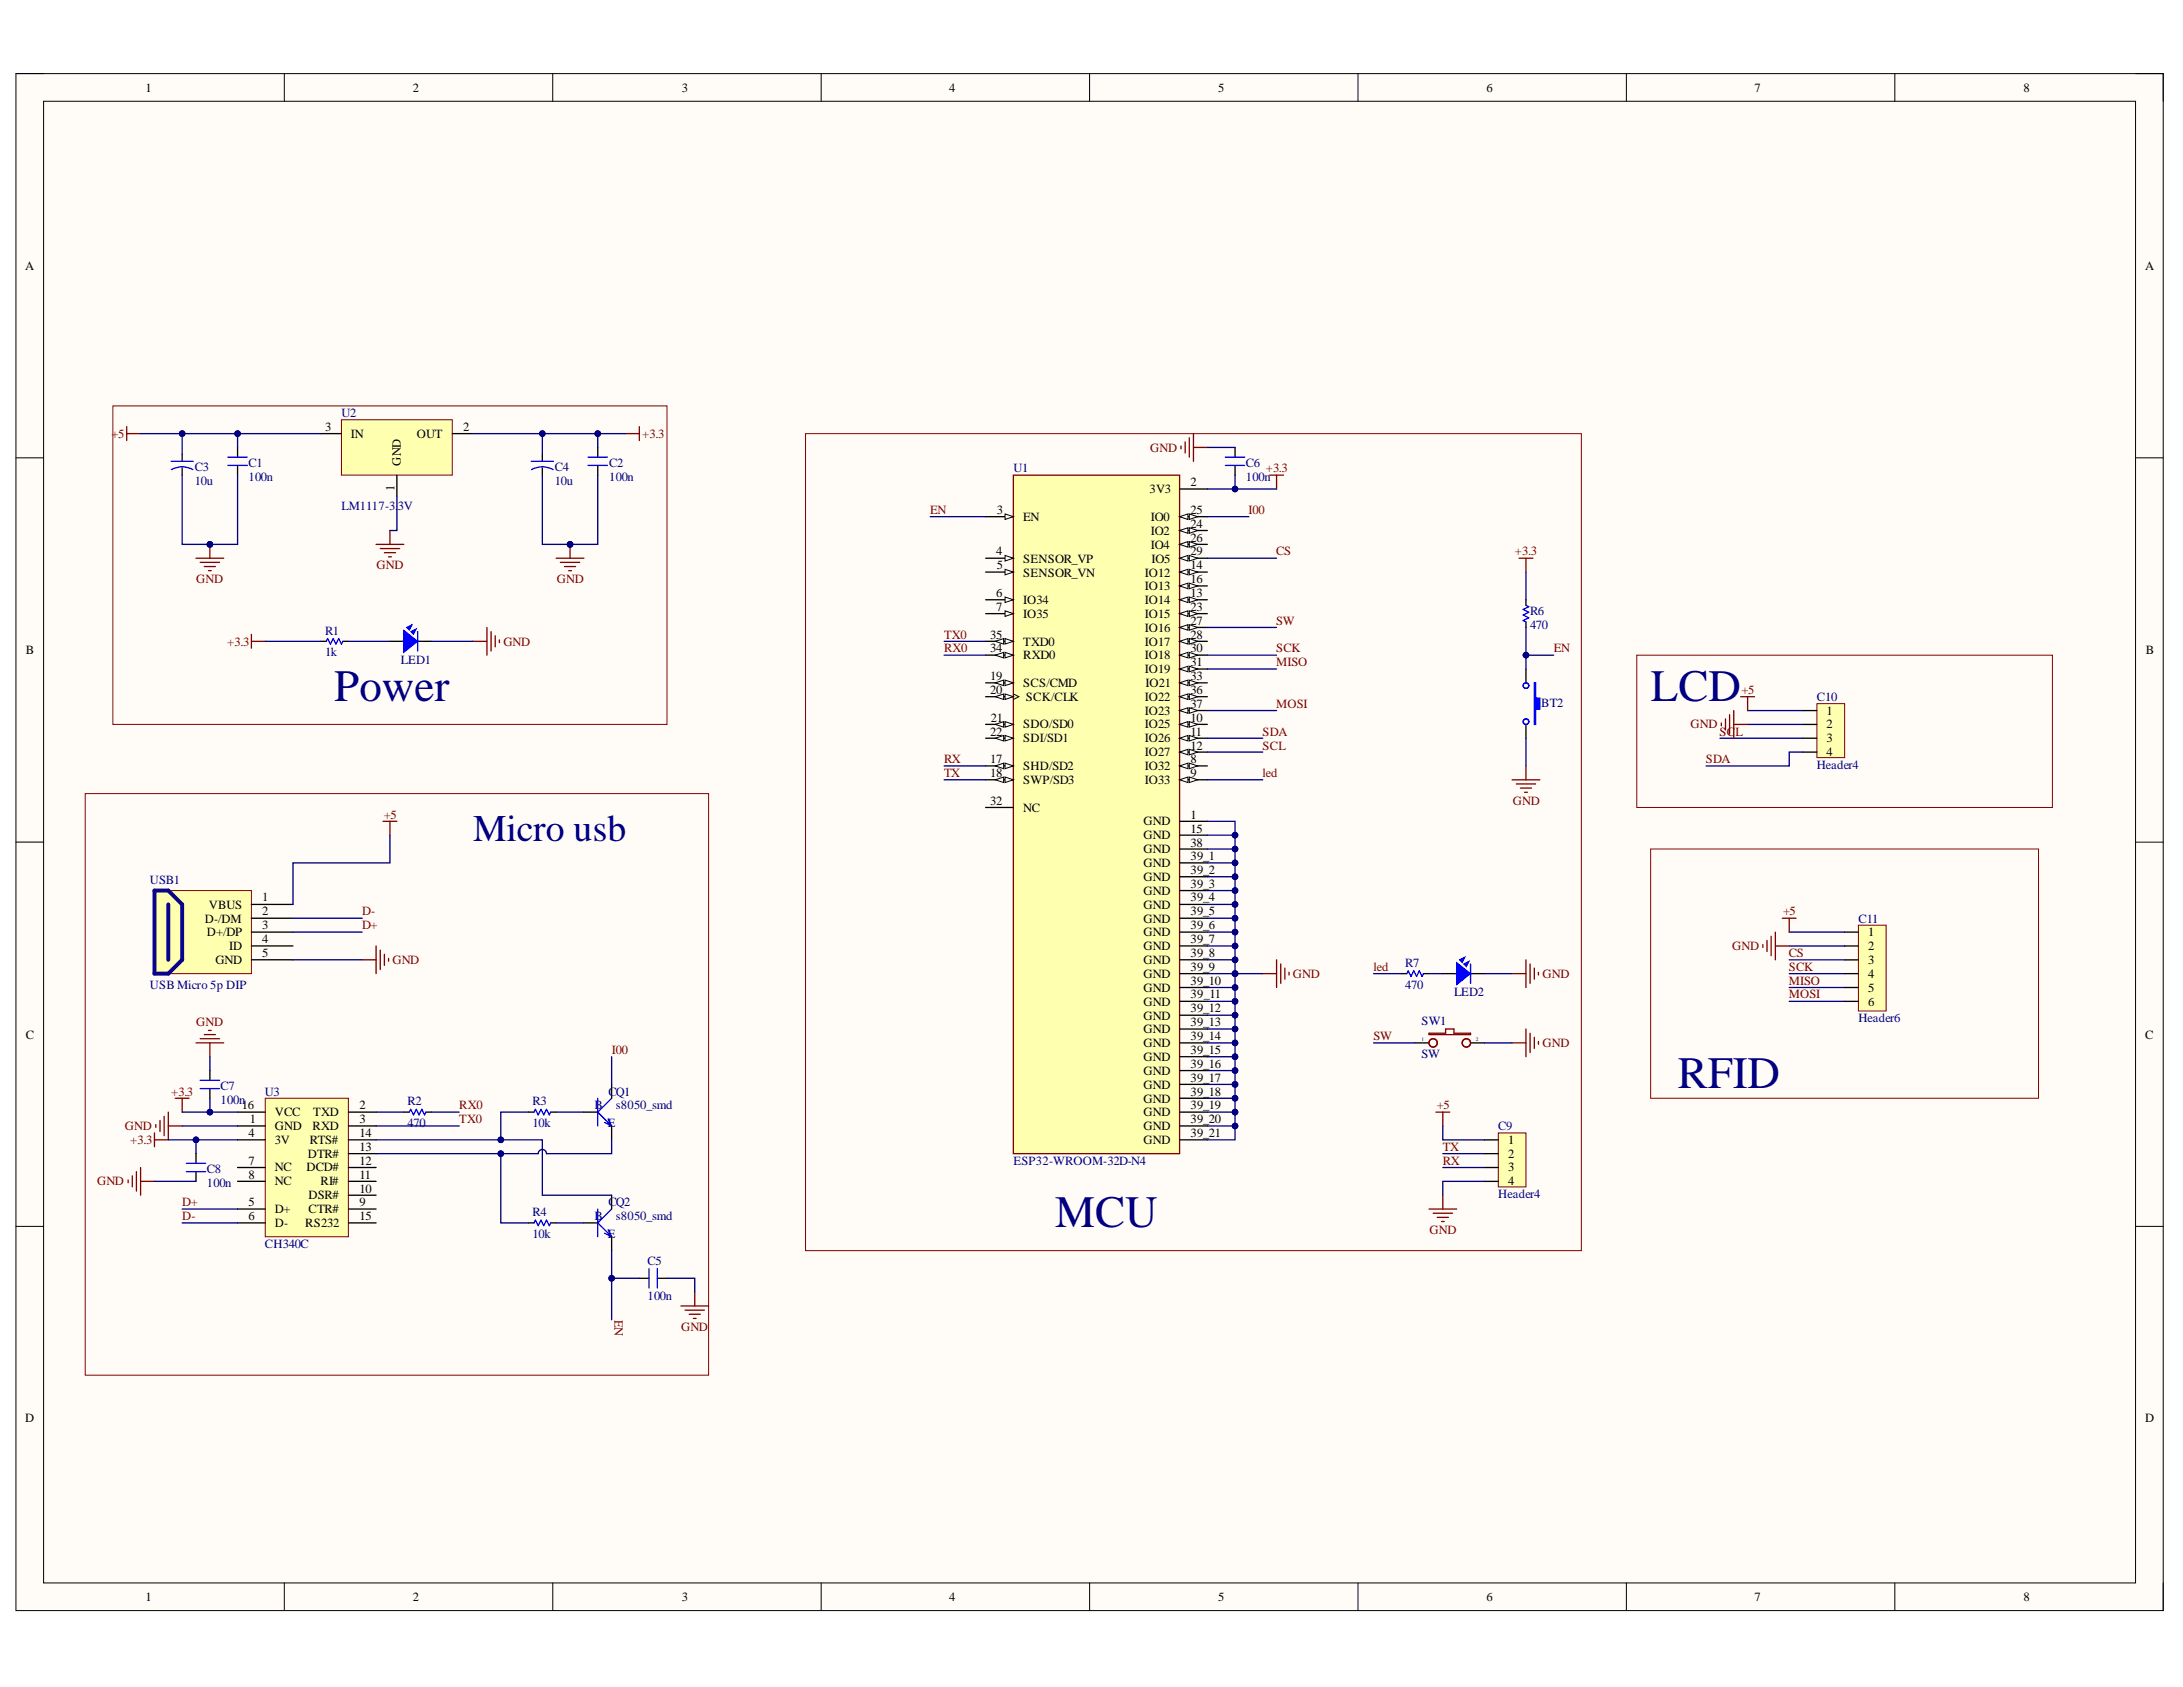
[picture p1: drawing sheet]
<svg xmlns="http://www.w3.org/2000/svg" width="279mm" height="216mm" viewBox="0 0 279 216" stroke-linecap="round" stroke-linejoin="round" font-family="sans-serif">
<defs><g id="words">
<g font-size="5.7" fill="#000080">
<text x="42.8" y="89.7">Power</text>
<text x="211.3" y="89.7">LCD</text>
<text x="214.8" y="139.3">RFID</text>
<text x="135" y="157">MCU</text>
</g>
<text font-size="4.8" fill="#000080" x="60.5" y="107.6">Micro usb</text>
<g font-size="1.6">
<text x="18.6" y="11.8">1</text>
<text x="52.8" y="11.8">2</text>
<text x="87.3" y="11.8">3</text>
<text x="121.5" y="11.8">4</text>
<text x="155.9" y="11.8">5</text>
<text x="190.2" y="11.8">6</text>
<text x="224.6" y="11.8">7</text>
<text x="259" y="11.8">8</text>
<text x="3.2" y="34.6">A</text>
<text x="274.5" y="34.6">A</text>
<text x="41.6" y="55.1">3</text>
<text x="44.9" y="56">IN</text>
<text x="51.3" y="59.6" transform="rotate(-90 51.3 59.6)">GND</text>
<text x="53.4" y="56">OUT</text>
<text x="59.3" y="55.1">2</text>
<text x="50.5" y="62.8" transform="rotate(-90 50.5 62.8)">1</text>
<text x="127.6" y="65.8">3</text>
<text x="147.1" y="63.1">3V3</text>
<text x="152.4" y="62.2">2</text>
<text x="152.4" y="65.8">25</text>
<text x="127.5" y="71.1">4</text>
<text x="131" y="66.7">EN</text>
<text x="147.3" y="66.7">IO0</text>
<text x="147.3" y="68.5">IO2</text>
<text x="147.3" y="70.2">IO4</text>
<text x="152.4" y="67.5">24</text>
<text x="152.4" y="69.3">26</text>
<text x="152.4" y="71.1">29</text>
<text x="127.5" y="76.4">6</text>
<text x="127.6" y="72.9">5</text>
<text x="131" y="72">SENSOR_VP</text>
<text x="131" y="73.8">SENSOR_VN</text>
<text x="131" y="77.3">IO34</text>
<text x="146.5" y="73.8">IO12</text>
<text x="146.5" y="75.6">IO13</text>
<text x="146.5" y="77.3">IO14</text>
<text x="147.4" y="72">IO5</text>
<text x="152.4" y="72.9">14</text>
<text x="152.4" y="74.6">16</text>
<text x="152.4" y="76.4">13</text>
<text x="3.3" y="83.8">B</text>
<text x="126.7" y="81.7">35</text>
<text x="126.7" y="83.5">34</text>
<text x="127.5" y="78.2">7</text>
<text x="131" y="79.1">IO35</text>
<text x="131" y="82.7">TXD0</text>
<text x="146.5" y="79.1">IO15</text>
<text x="146.5" y="80.9">IO16</text>
<text x="146.5" y="82.7">IO17</text>
<text x="152.4" y="78.2">23</text>
<text x="152.4" y="80">27</text>
<text x="152.4" y="81.7">28</text>
<text x="152.4" y="83.5">30</text>
<text x="274.6" y="83.8">B</text>
<text x="126.7" y="87.1">19</text>
<text x="126.7" y="88.8">20</text>
<text x="131" y="84.3">RXD0</text>
<text x="131" y="87.9">SCS/CMD</text>
<text x="131.3" y="89.7">SCK/CLK</text>
<text x="146.5" y="84.3">IO18</text>
<text x="146.5" y="86.1">IO19</text>
<text x="146.5" y="89.7">IO22</text>
<text x="146.6" y="87.9">IO21</text>
<text x="152.4" y="85.3">31</text>
<text x="152.4" y="87.1">33</text>
<text x="152.4" y="88.8">36</text>
<text x="126.7" y="94.2">22</text>
<text x="126.8" y="92.4">21</text>
<text x="131" y="93.2">SDO/SD0</text>
<text x="131" y="95">SDI/SD1</text>
<text x="146.5" y="91.4">IO23</text>
<text x="146.5" y="93.2">IO25</text>
<text x="146.5" y="95">IO26</text>
<text x="152.4" y="90.6">37</text>
<text x="152.4" y="92.4">10</text>
<text x="152.4" y="94.2">11</text>
<text x="152.4" y="95.9">12</text>
<text x="233.8" y="91.4">1</text>
<text x="233.8" y="93.2">2</text>
<text x="233.8" y="95">3</text>
<text x="126.7" y="97.7">17</text>
<text x="126.7" y="99.5">18</text>
<text x="131" y="98.5">SHD/SD2</text>
<text x="131" y="100.3">SWP/SD3</text>
<text x="146.5" y="96.8">IO27</text>
<text x="146.5" y="98.5">IO32</text>
<text x="146.5" y="100.3">IO33</text>
<text x="152.4" y="97.7">8</text>
<text x="152.4" y="99.5">9</text>
<text x="233.8" y="96.8">4</text>
<text x="126.7" y="103">32</text>
<text x="131" y="103.9">NC</text>
<text x="146.4" y="105.6">GND</text>
<text x="146.4" y="107.4">GND</text>
<text x="152.4" y="104.8">1</text>
<text x="152.4" y="106.6">15</text>
<text x="146.4" y="109.2">GND</text>
<text x="146.4" y="111">GND</text>
<text x="146.4" y="112.7">GND</text>
<text x="152.4" y="108.3">38</text>
<text x="152.4" y="110.1">39_1</text>
<text x="152.4" y="111.9">39_2</text>
<text x="152.4" y="113.6">39_3</text>
<text x="26.2" y="118.1">D-/DM</text>
<text x="26.5" y="119.8">D+/DP</text>
<text x="26.7" y="116.3">VBUS</text>
<text x="33.6" y="115.4">1</text>
<text x="33.6" y="117.1">2</text>
<text x="33.6" y="118.9">3</text>
<text x="146.4" y="114.5">GND</text>
<text x="146.4" y="116.3">GND</text>
<text x="146.4" y="118.1">GND</text>
<text x="146.4" y="119.8">GND</text>
<text x="152.4" y="115.4">39_4</text>
<text x="152.4" y="117.1">39_5</text>
<text x="152.4" y="118.9">39_6</text>
<text x="239.1" y="119.8">1</text>
<text x="27.6" y="123.4">GND</text>
<text x="29.3" y="121.6">ID</text>
<text x="33.6" y="120.7">4</text>
<text x="33.6" y="122.5">5</text>
<text x="146.4" y="121.6">GND</text>
<text x="146.4" y="123.4">GND</text>
<text x="146.4" y="125.2">GND</text>
<text x="152.4" y="120.7">39_7</text>
<text x="152.4" y="122.5">39_8</text>
<text x="152.4" y="124.2">39_9</text>
<text x="239.1" y="121.6">2</text>
<text x="239.1" y="123.4">3</text>
<text x="239.1" y="125.2">4</text>
<text x="146.4" y="126.9">GND</text>
<text x="146.4" y="128.7">GND</text>
<text x="146.4" y="130.5">GND</text>
<text x="152.4" y="126">39_10</text>
<text x="152.4" y="127.8">39_11</text>
<text x="152.4" y="129.6">39_12</text>
<text x="152.4" y="131.3">39_13</text>
<text x="239.1" y="126.9">5</text>
<text x="239.1" y="128.7">6</text>
<text x="3.3" y="132.9">C</text>
<text x="146.4" y="132.3">GND</text>
<text x="146.4" y="134">GND</text>
<text x="146.4" y="135.8">GND</text>
<text x="146.4" y="137.6">GND</text>
<text x="152.4" y="133.1">39_14</text>
<text x="152.4" y="134.9">39_15</text>
<text x="152.4" y="136.7">39_16</text>
<text x="274.5" y="132.9">C</text>
<text x="30.9" y="142">16</text>
<text x="32" y="143.8">1</text>
<text x="35.2" y="142.8">VCC</text>
<text x="40.1" y="142.8">TXD</text>
<text x="46" y="142">2</text>
<text x="46" y="143.8">3</text>
<text x="146.4" y="139.4">GND</text>
<text x="146.4" y="141.1">GND</text>
<text x="146.4" y="142.8">GND</text>
<text x="152.4" y="138.4">39_17</text>
<text x="152.4" y="140.2">39_18</text>
<text x="152.4" y="142">39_19</text>
<text x="152.4" y="143.8">39_20</text>
<text x="31.8" y="145.5">4</text>
<text x="31.8" y="149.1">7</text>
<text x="35.2" y="144.6">GND</text>
<text x="35.2" y="146.4">3V</text>
<text x="35.2" y="149.9">NC</text>
<text x="39.2" y="149.9">DCD#</text>
<text x="39.4" y="148.2">DTR#</text>
<text x="39.7" y="146.4">RTS#</text>
<text x="40" y="144.6">RXD</text>
<text x="46" y="149.1">12</text>
<text x="46" y="147.3">13</text>
<text x="46" y="145.5">14</text>
<text x="146.4" y="144.6">GND</text>
<text x="146.4" y="146.4">GND</text>
<text x="152.4" y="145.5">39_21</text>
<text x="193" y="146.4">1</text>
<text x="193" y="148.2">2</text>
<text x="193" y="149.9">3</text>
<text x="31.8" y="154.4">5</text>
<text x="31.8" y="150.9">8</text>
<text x="35.2" y="155.2">D+</text>
<text x="35.2" y="151.7">NC</text>
<text x="39.5" y="155.2">CTR#</text>
<text x="39.5" y="153.5">DSR#</text>
<text x="41" y="151.7">RI#</text>
<text x="46" y="154.4">9</text>
<text x="46" y="152.6">10</text>
<text x="46" y="150.9">11</text>
<text x="193" y="151.7">4</text>
<text x="31.8" y="156.2">6</text>
<text x="35.2" y="157">D-</text>
<text x="39.1" y="157">RS232</text>
<text x="46" y="156.2">15</text>
<text x="3.2" y="182">D</text>
<text x="274.5" y="182">D</text>
<text x="18.6" y="204.9">1</text>
<text x="52.8" y="204.9">2</text>
<text x="87.3" y="204.9">3</text>
<text x="121.5" y="204.9">4</text>
<text x="155.9" y="204.9">5</text>
<text x="190.2" y="204.9">6</text>
<text x="224.6" y="204.9">7</text>
<text x="259" y="204.9">8</text>
</g>
<g font-size="1.6" fill="#000080">
<text x="43.7" y="53.3">U2</text>
<text x="31.8" y="59.8">C1</text>
<text x="78" y="59.8">C2</text>
<text x="159.5" y="59.8">C6</text>
<text x="24.9" y="60.3">C3</text>
<text x="24.9" y="62">10u</text>
<text x="31.8" y="61.5">100n</text>
<text x="43.7" y="65.2">LM1117-3.</text>
<text x="50.9" y="65.2">3V</text>
<text x="71" y="60.3">C4</text>
<text x="71" y="62">10u</text>
<text x="78" y="61.5">100n</text>
<text x="129.7" y="60.4">U1</text>
<text x="159.5" y="61.5">100n</text>
<text x="41.6" y="81.2">R1</text>
<text x="195.8" y="78.7">R6</text>
<text x="195.8" y="80.5">470</text>
<text x="41.6" y="84">1k</text>
<text x="51.3" y="84.9">LED1</text>
<text x="232.5" y="89.7">C10</text>
<text x="197.3" y="90.4">BT2</text>
<text x="232.5" y="98.4">Header4</text>
<text x="19.2" y="113.1">USB1</text>
<text x="237.8" y="118.1">C11</text>
<text x="179.8" y="123.7">R7</text>
<text x="19.2" y="126.6">USB Micro 5p DIP</text>
<text x="179.8" y="126.6">470</text>
<text x="182" y="131.2">SW1</text>
<text x="186.1" y="127.4">LED2</text>
<text x="237.8" y="130.8">Header6</text>
<text x="182" y="135.4">SW</text>
<text x="28.2" y="139.5">C7</text>
<text x="28.2" y="141.3">100n</text>
<text x="33.9" y="140.2">U3</text>
<text x="52.2" y="141.5">R2</text>
<text x="68.1" y="141.5">R3</text>
<text x="76.1" y="142">B</text>
<text x="77.9" y="140.2">CQ1</text>
<text x="78.8" y="142">s8050_smd</text>
<text x="52.2" y="144.3">470</text>
<text x="68.1" y="144.3">10k</text>
<text x="77.8" y="144.2">E</text>
<text x="129.7" y="149.1">ESP32-WROOM-32D-N4</text>
<text x="191.8" y="144.6">C9</text>
<text x="26.5" y="150.1">C8</text>
<text x="26.5" y="151.9">100n</text>
<text x="68.1" y="155.6">R4</text>
<text x="77.9" y="154.4">CQ2</text>
<text x="191.8" y="153.3">Header4</text>
<text x="33.9" y="159.7">CH340C</text>
<text x="68.1" y="158.5">10k</text>
<text x="76.1" y="156.2">B</text>
<text x="77.8" y="158.4">E</text>
<text x="78.8" y="156.2">s8050_smd</text>
<text x="82.9" y="161.8">C5</text>
<text x="82.9" y="166.4">100n</text>
</g>
<g font-size="1.6" fill="#800000">
<text x="14.3" y="56">+5</text>
<text x="82.2" y="56">+3.3</text>
<text x="147.2" y="57.8">GND</text>
<text x="119.1" y="65.8">EN</text>
<text x="159.8" y="65.8">I00</text>
<text x="162" y="60.4">+3.3</text>
<text x="163.4" y="71.1">CS</text>
<text x="193.9" y="71.1">+3.3</text>
<text x="25.1" y="74.6">GND</text>
<text x="48.2" y="72.9">GND</text>
<text x="71.3" y="74.6">GND</text>
<text x="29.1" y="82.7">+3.3</text>
<text x="64.4" y="82.7">GND</text>
<text x="120.8" y="81.7">TX0</text>
<text x="120.8" y="83.5">RX0</text>
<text x="163.4" y="83.5">SCK</text>
<text x="163.4" y="80">SW</text>
<text x="198.9" y="83.5">EN</text>
<text x="163.4" y="85.3">MISO</text>
<text x="222.9" y="88.8">+5</text>
<text x="161.6" y="94.2">SDA</text>
<text x="161.6" y="95.9">SCL</text>
<text x="163.4" y="90.6">MOSI</text>
<text x="216.4" y="93.2">GND</text>
<text x="220.1" y="94.2">SC</text>
<text x="222.1" y="94.2">L</text>
<text x="120.8" y="97.7">RX</text>
<text x="120.8" y="99.5">TX</text>
<text x="161.6" y="99.5">led</text>
<text x="218.3" y="97.7">SDA</text>
<text x="49.1" y="104.8">+5</text>
<text x="193.6" y="103">GND</text>
<text x="46.3" y="117.1">D-</text>
<text x="46.3" y="118.9">D+</text>
<text x="228.2" y="117.1">+5</text>
<text x="50.2" y="123.4">GND</text>
<text x="165.5" y="125.2">GND</text>
<text x="175.8" y="124.2">led</text>
<text x="197.4" y="125.2">GND</text>
<text x="221.7" y="121.6">GND</text>
<text x="229" y="122.5">CS</text>
<text x="229" y="124.2">SCK</text>
<text x="25.1" y="131.3">GND</text>
<text x="229" y="126">MISO</text>
<text x="229" y="127.8">MOSI</text>
<text x="78.3" y="134.9">I00</text>
<text x="175.8" y="133.1">SW</text>
<text x="197.4" y="134">GND</text>
<text x="21.9" y="140.2">+3.3</text>
<text x="58.8" y="143.8">TX0</text>
<text x="58.8" y="142">RX0</text>
<text x="183.9" y="142">+5</text>
<text x="16" y="144.6">GND</text>
<text x="16.7" y="146.4">+3.3</text>
<text x="184.7" y="147.3">TX</text>
<text x="184.7" y="149.1">RX</text>
<text x="12.4" y="151.7">GND</text>
<text x="23.3" y="154.4">D+</text>
<text x="23.3" y="156.2">D-</text>
<text x="183" y="158">GND</text>
<text x="78.6" y="168.9" transform="rotate(90 78.6 168.9)">EN</text>
<text x="87.2" y="170.4">GND</text>
</g>
<g font-size=".7" fill="#000080">
<text x="182" y="133.2">1</text>
<text x="188.9" y="133.2">2</text>
</g>
</g></defs>
<path d="M2 9.4h274.9v196.7h-274.9z" fill-rule="evenodd" fill="#fffcf8"/>
<path d="M2 9.4h274.9v196.7h-274.9z" fill="none" stroke="#000" stroke-width=".13"/>
<path d="M5.6 13h267.7v189.6h-267.7z" fill-rule="evenodd" fill="#fffcf8"/>
<g fill="none" stroke="#000" stroke-width=".13">
<path d="M2 9.4h3.6M5.6 13h267.7v189.6h-267.7zM36.4 9.4v3.6M70.7 9.4v3.6M105.1 9.4v3.6M139.5 9.4v3.6M173.8 9.4v3.6M208.2 9.4v3.6M242.5 9.4v3.6M273.3 9.4h3.6v3.6M2 58.6h3.6M273.3 58.6h3.6"/>
<path d="M2 107.8h3.6M273.3 107.8h3.6M2 156.9h3.6M273.3 156.9h3.6M36.4 202.6v3.5M70.7 202.6v3.5M105.1 202.6v3.5M139.5 202.6v3.5M173.8 202.6v3.5M208.2 202.6v3.5M242.5 202.6v3.5M276.9 202.6v3.5"/>
</g>
<path d="M34 140.6h10.6v17.7h-10.6z" fill-rule="evenodd" fill="#ffffb0"/>
<path d="M34 140.6h10.6v17.7h-10.6z" fill="none" stroke="#800000" stroke-width=".13"/>
<g fill="none" stroke="#000" stroke-width=".17">
<path d="M78.3 138.8v1.8M30.4 144.1h3.6M30.4 142.3h3.6M30.4 145.9h3.6M30.4 154.7h3.6M30.4 156.5h3.6M30.4 149.4h3.6M30.4 151.2h3.6M44.6 144.1h3.5M44.6 142.3h3.5M44.6 145.9h3.5M44.6 154.7h3.5"/>
<path d="M44.6 156.5h3.5M44.6 149.4h3.5M44.6 151.2h3.5M44.6 153h3.5M44.6 147.6h3.5M51.7 142.3h.7M54.5 142.3h.7M67.6 142.3h.8M67.6 156.5h.8M70.5 142.3h.7M70.5 156.5h.7M74.7 142.3h1.8"/>
<path d="M74.7 156.5h1.8M78.3 144.1v1.8M78.3 153v1.7M78.3 158.3v1.7M81.8 163.6h1.3M84.1 163.6h1.3"/>
</g>
<g fill="none" stroke="#00f" stroke-width=".17">
<path d="M52.4 142.3l.2-.3 .3 .7 .4-.7 .3 .7 .4-.7 .3 .7 .2-.4M68.4 142.3l.1-.3 .4 .7 .3-.7 .4 .7 .3-.7 .4 .7 .2-.4M68.4 156.5l.1-.3 .4 .7 .3-.7 .4 .7 .3-.7 .4 .7 .2-.4M76.5 140.6v3.5M76.5 154.7v3.6M77.4 143.7l.9 .4M77.4 157.8l.9 .5M77.8 143.2l.5 .9M77.8 157.4l.5 .9M78.3 140.6l-1.8 1.7 1.8 1.8M78.3 154.7l-1.8 1.8 1.8 1.8M83.1 162.4v2.4"/>
<path d="M84.1 162.4v2.4"/>
</g>
<path d="M87.1 167.1h3.6M87.7 167.7h2.5M88.2 168.2h1.4M88.7 168.7h.4M88.9 165.4v1.7" fill="none" stroke="#800000" stroke-width=".17"/>
<path d="M19.8 114h12.4v10.6h-12.4z" fill-rule="evenodd" fill="#ffffb0"/>
<path d="M10.9 101.6h79.8v74.4h-79.8zM19.8 114h12.4v10.6h-12.4z" fill="none" stroke="#800000" stroke-width=".13"/>
<path d="M32.2 115.7h5.3M32.2 117.5h5.3M32.2 119.3h5.3M32.2 121.1h5.3M32.2 122.8h5.3" fill="none" stroke="#000" stroke-width=".17"/>
<path d="M19.8 114h1.7l1.8 1.7v7.1l-1.8 1.8h-1.7zM21.5 115.7v7.1" fill="none" stroke="#11037f" stroke-width=".51"/>
<g fill="none" stroke="#800000" stroke-width=".17">
<path d="M49 105.1h1.8M49.9 105.1v1.8M46.4 122.8h1.7M48.1 121.1v3.5M48.7 121.6v2.5M49.2 122.1v1.4M49.7 122.7v.3M19.8 145v1.8M19.9 143.9v.4M20.5 143.4v1.4M21 142.9v2.4M21.5 142.3v3.6h-1.7"/>
<path d="M21.5 144.1h1.8M22.4 140.6h1.8M23.3 140.6v1.7"/>
</g>
<path d="M43.7 53.7h14.2v7.1h-14.2z" fill-rule="evenodd" fill="#ffffb0"/>
<path d="M43.7 53.7h14.2v7.1h-14.2z" fill="none" stroke="#800000" stroke-width=".13"/>
<path d="M23.3 58.2v.8M23.3 59.9v.9M30.4 57.3v1.2M30.4 59.6v1.2M41 55.5h2.7M57.9 55.5h2.7M69.4 58.2v.8M69.4 59.9v.9M76.5 57.3v1.2M76.5 59.6v1.2M50.8 60.8v2.7" fill="none" stroke="#000" stroke-width=".17"/>
<path d="M21.9 59h2.8M29.2 58.5h2.4M29.2 59.6h2.4M68 59h2.8M75.3 58.5h2.4M75.3 59.6h2.4M21.9 60.1a2.85 2.85 0 0 1 2.8 0M68 60.1a2.85 2.85 0 0 1 2.8 0" fill="none" stroke="#00f" stroke-width=".17"/>
<path d="M25.1 71.4h3.5M25.6 72h2.5M26.1 72.5h1.5M26.7 73h.3M26.9 69.7v1.7M48.1 69.7h3.6M48.7 70.2h2.4M49.2 70.7h1.4M49.7 71.3h.4M49.9 67.9v1.8" fill="none" stroke="#800000" stroke-width=".17"/>
<circle cx="26.9" cy="69.7" r=".35" fill="#000080"/>
<circle cx="26.9" cy="69.7" r=".35" fill="none" stroke="#000080" stroke-width=".13"/>
<path d="M71.2 71.4h3.5M71.7 72h2.5M72.3 72.5h1.4M72.8 73h.3M73 69.7v1.7" fill="none" stroke="#800000" stroke-width=".17"/>
<circle cx="73" cy="69.7" r=".35" fill="#000080"/>
<circle cx="73" cy="69.7" r=".35" fill="none" stroke="#000080" stroke-width=".13"/>
<path d="M16.2 54.6v1.8M16.2 55.5h1.8M80.1 55.5h1.7M81.8 54.6v1.8M32.2 81.2v1.8M32.2 82.1h1.8" fill="none" stroke="#800000" stroke-width=".17"/>
<path d="M41 82.1h.8M43.9 82.1h.7" fill="none" stroke="#000" stroke-width=".17"/>
<path d="M41.8 82.1l.1-.4 .4 .7 .3-.7 .4 .7 .3-.7 .4 .7 .2-.3" fill="none" stroke="#00f" stroke-width=".17"/>
<path d="M52 80.3l.7-.4-.3 .8z" fill="#00f"/>
<path d="M52 80.3l.7-.4-.3 .8z" fill="none" stroke="#00f" stroke-width=".13"/>
<path d="M52.6 80.8l.7-.3-.4 .7z" fill="#00f"/>
<path d="M52.6 80.8l.7-.3-.4 .7z" fill="none" stroke="#00f" stroke-width=".13"/>
<path d="M51.7 80.7l1.8 1.4-1.8 1.4z" fill="#00f"/>
<path d="M51.7 80.7l1.8 1.4-1.8 1.4z" fill="none" stroke="#00f" stroke-width=".13"/>
<path d="M51.5 82.1h.5M53.3 82.1h.3M53.5 80.8v2.5" fill="none" stroke="#00f" stroke-width=".17"/>
<path d="M49.9 82.1h1.8M53.5 82.1h1.7" fill="none" stroke="#000" stroke-width=".17"/>
<path d="M60.6 82.1h1.7M62.3 80.3v3.5M62.9 80.8v2.5M63.4 81.4v1.4M63.9 81.9v.4" fill="none" stroke="#800000" stroke-width=".17"/>
<path d="M14.4 51.9h71v40.8h-71z" fill="none" stroke="#800000" stroke-width=".13"/>
<path d="M129.7 60.8h21.3v86.8h-21.3z" fill-rule="evenodd" fill="#ffffb0"/>
<path d="M129.7 60.8h21.3v86.8h-21.3z" fill="none" stroke="#800000" stroke-width=".17"/>
<path d="M126.2 66.1h3.5" fill="none" stroke="#000" stroke-width=".17"/>
<path d="M128.6 65.8l1.1 .3-1.1 .4z" fill="#f8fcff"/>
<path d="M128.6 65.8l1.1 .3-1.1 .4z" fill="none" stroke="#000" stroke-width=".13"/>
<path d="M126.2 71.4h3.5" fill="none" stroke="#000" stroke-width=".17"/>
<path d="M128.6 71.1l1.1 .3-1.1 .4z" fill="#f8fcff"/>
<path d="M128.6 71.1l1.1 .3-1.1 .4z" fill="none" stroke="#000" stroke-width=".13"/>
<path d="M126.2 73.2h3.5" fill="none" stroke="#000" stroke-width=".17"/>
<path d="M128.6 72.9l1.1 .3-1.1 .4z" fill="#f8fcff"/>
<path d="M128.6 72.9l1.1 .3-1.1 .4z" fill="none" stroke="#000" stroke-width=".13"/>
<path d="M126.2 76.8h3.5" fill="none" stroke="#000" stroke-width=".17"/>
<path d="M128.6 76.4l1.1 .4-1.1 .3z" fill="#f8fcff"/>
<path d="M128.6 76.4l1.1 .4-1.1 .3z" fill="none" stroke="#000" stroke-width=".13"/>
<path d="M126.2 78.5h3.5" fill="none" stroke="#000" stroke-width=".17"/>
<path d="M128.6 78.2l1.1 .3-1.1 .4z" fill="#f8fcff"/>
<path d="M128.6 78.2l1.1 .3-1.1 .4z" fill="none" stroke="#000" stroke-width=".13"/>
<path d="M126.2 82.1h3.5" fill="none" stroke="#000" stroke-width=".17"/>
<path d="M128.6 81.7l1.1 .4-1.1 .3z" fill="#f8fcff"/>
<path d="M128.6 81.7l1.1 .4-1.1 .3z" fill="none" stroke="#000" stroke-width=".13"/>
<path d="M127.4 82.1l1.1-.4v.7z" fill="#f8fcff"/>
<path d="M127.4 82.1l1.1-.4v.7z" fill="none" stroke="#000" stroke-width=".13"/>
<path d="M126.2 83.8h3.5" fill="none" stroke="#000" stroke-width=".17"/>
<path d="M128.6 83.5l1.1 .3-1.1 .4z" fill="#f8fcff"/>
<path d="M128.6 83.5l1.1 .3-1.1 .4z" fill="none" stroke="#000" stroke-width=".13"/>
<path d="M127.4 83.8l1.1-.3v.7z" fill="#f8fcff"/>
<path d="M127.4 83.8l1.1-.3v.7z" fill="none" stroke="#000" stroke-width=".13"/>
<path d="M126.2 87.4h3.5" fill="none" stroke="#000" stroke-width=".17"/>
<path d="M128.6 87l1.1 .4-1.1 .3z" fill="#f8fcff"/>
<path d="M128.6 87l1.1 .4-1.1 .3z" fill="none" stroke="#000" stroke-width=".13"/>
<path d="M127.4 87.4l1.1-.4v.7z" fill="#f8fcff"/>
<path d="M127.4 87.4l1.1-.4v.7z" fill="none" stroke="#000" stroke-width=".13"/>
<path d="M126.2 89.2h3.5" fill="none" stroke="#000" stroke-width=".17"/>
<path d="M128.6 88.8l1.1 .4-1.1 .3z" fill="#f8fcff"/>
<path d="M128.6 88.8l1.1 .4-1.1 .3z" fill="none" stroke="#000" stroke-width=".13"/>
<path d="M127.4 89.2l1.1-.4v.7z" fill="#f8fcff"/>
<path d="M127.4 89.2l1.1-.4v.7zM129.7 88.8l.7 .4-.7 .3" fill="none" stroke="#000" stroke-width=".13"/>
<path d="M126.2 92.7h3.5" fill="none" stroke="#000" stroke-width=".17"/>
<path d="M128.6 92.4l1.1 .3-1.1 .4z" fill="#f8fcff"/>
<path d="M128.6 92.4l1.1 .3-1.1 .4z" fill="none" stroke="#000" stroke-width=".13"/>
<path d="M127.4 92.7l1.1-.3v.7z" fill="#f8fcff"/>
<path d="M127.4 92.7l1.1-.3v.7z" fill="none" stroke="#000" stroke-width=".13"/>
<path d="M126.2 94.5h3.5" fill="none" stroke="#000" stroke-width=".17"/>
<path d="M128.6 94.1l1.1 .4-1.1 .3z" fill="#f8fcff"/>
<path d="M128.6 94.1l1.1 .4-1.1 .3z" fill="none" stroke="#000" stroke-width=".13"/>
<path d="M127.4 94.5l1.1-.4v.7z" fill="#f8fcff"/>
<path d="M127.4 94.5l1.1-.4v.7z" fill="none" stroke="#000" stroke-width=".13"/>
<path d="M126.2 98h3.5" fill="none" stroke="#000" stroke-width=".17"/>
<path d="M128.6 97.7l1.1 .3-1.1 .4z" fill="#f8fcff"/>
<path d="M128.6 97.7l1.1 .3-1.1 .4z" fill="none" stroke="#000" stroke-width=".13"/>
<path d="M127.4 98l1.1-.3v.7z" fill="#f8fcff"/>
<path d="M127.4 98l1.1-.3v.7z" fill="none" stroke="#000" stroke-width=".13"/>
<path d="M126.2 99.8h3.5" fill="none" stroke="#000" stroke-width=".17"/>
<path d="M128.6 99.4l1.1 .4-1.1 .4z" fill="#f8fcff"/>
<path d="M128.6 99.4l1.1 .4-1.1 .4z" fill="none" stroke="#000" stroke-width=".13"/>
<path d="M127.4 99.8l1.1-.4v.8z" fill="#f8fcff"/>
<path d="M127.4 99.8l1.1-.4v.8z" fill="none" stroke="#000" stroke-width=".13"/>
<path d="M151 62.6h3.5M151 66.1h3.5M126.2 103.3h3.5" fill="none" stroke="#000" stroke-width=".17"/>
<path d="M151 66.1l1-.3v.7z" fill="#f8fcff"/>
<path d="M151 66.1l1-.3v.7z" fill="none" stroke="#000" stroke-width=".13"/>
<path d="M152.2 65.8l1.1 .3-1.1 .4z" fill="#f8fcff"/>
<path d="M152.2 65.8l1.1 .3-1.1 .4z" fill="none" stroke="#000" stroke-width=".13"/>
<path d="M151 67.9h3.5" fill="none" stroke="#000" stroke-width=".17"/>
<path d="M151 67.9l1-.4v.8z" fill="#f8fcff"/>
<path d="M151 67.9l1-.4v.8z" fill="none" stroke="#000" stroke-width=".13"/>
<path d="M152.2 67.5l1.1 .4-1.1 .4z" fill="#f8fcff"/>
<path d="M152.2 67.5l1.1 .4-1.1 .4z" fill="none" stroke="#000" stroke-width=".13"/>
<path d="M151 69.7h3.5" fill="none" stroke="#000" stroke-width=".17"/>
<path d="M151 69.7l1-.4v.7z" fill="#f8fcff"/>
<path d="M151 69.7l1-.4v.7z" fill="none" stroke="#000" stroke-width=".13"/>
<path d="M152.2 69.3l1.1 .4-1.1 .3z" fill="#f8fcff"/>
<path d="M152.2 69.3l1.1 .4-1.1 .3z" fill="none" stroke="#000" stroke-width=".13"/>
<path d="M151 71.4h3.5" fill="none" stroke="#000" stroke-width=".17"/>
<path d="M151 71.4l1-.3v.7z" fill="#f8fcff"/>
<path d="M151 71.4l1-.3v.7z" fill="none" stroke="#000" stroke-width=".13"/>
<path d="M152.2 71.1l1.1 .3-1.1 .4z" fill="#f8fcff"/>
<path d="M152.2 71.1l1.1 .3-1.1 .4z" fill="none" stroke="#000" stroke-width=".13"/>
<path d="M151 73.2h3.5" fill="none" stroke="#000" stroke-width=".17"/>
<path d="M151 73.2l1-.3v.7z" fill="#f8fcff"/>
<path d="M151 73.2l1-.3v.7z" fill="none" stroke="#000" stroke-width=".13"/>
<path d="M152.2 72.9l1.1 .3-1.1 .4z" fill="#f8fcff"/>
<path d="M152.2 72.9l1.1 .3-1.1 .4z" fill="none" stroke="#000" stroke-width=".13"/>
<path d="M151 75h3.5" fill="none" stroke="#000" stroke-width=".17"/>
<path d="M151 75l1-.4v.7z" fill="#f8fcff"/>
<path d="M151 75l1-.4v.7z" fill="none" stroke="#000" stroke-width=".13"/>
<path d="M152.2 74.6l1.1 .4-1.1 .3z" fill="#f8fcff"/>
<path d="M152.2 74.6l1.1 .4-1.1 .3z" fill="none" stroke="#000" stroke-width=".13"/>
<path d="M151 76.8h3.5" fill="none" stroke="#000" stroke-width=".17"/>
<path d="M151 76.8l1-.4v.7z" fill="#f8fcff"/>
<path d="M151 76.8l1-.4v.7z" fill="none" stroke="#000" stroke-width=".13"/>
<path d="M152.2 76.4l1.1 .4-1.1 .3z" fill="#f8fcff"/>
<path d="M152.2 76.4l1.1 .4-1.1 .3z" fill="none" stroke="#000" stroke-width=".13"/>
<path d="M151 78.5h3.5" fill="none" stroke="#000" stroke-width=".17"/>
<path d="M151 78.5l1-.3v.7z" fill="#f8fcff"/>
<path d="M151 78.5l1-.3v.7z" fill="none" stroke="#000" stroke-width=".13"/>
<path d="M152.2 78.2l1.1 .3-1.1 .4z" fill="#f8fcff"/>
<path d="M152.2 78.2l1.1 .3-1.1 .4z" fill="none" stroke="#000" stroke-width=".13"/>
<path d="M151 80.3h3.5" fill="none" stroke="#000" stroke-width=".17"/>
<path d="M151 80.3l1-.4v.8z" fill="#f8fcff"/>
<path d="M151 80.3l1-.4v.8z" fill="none" stroke="#000" stroke-width=".13"/>
<path d="M152.2 79.9l1.1 .4-1.1 .4z" fill="#f8fcff"/>
<path d="M152.2 79.9l1.1 .4-1.1 .4z" fill="none" stroke="#000" stroke-width=".13"/>
<path d="M151 82.1h3.5" fill="none" stroke="#000" stroke-width=".17"/>
<path d="M151 82.1l1-.4v.7z" fill="#f8fcff"/>
<path d="M151 82.1l1-.4v.7z" fill="none" stroke="#000" stroke-width=".13"/>
<path d="M152.2 81.7l1.1 .4-1.1 .3z" fill="#f8fcff"/>
<path d="M152.2 81.7l1.1 .4-1.1 .3z" fill="none" stroke="#000" stroke-width=".13"/>
<path d="M151 83.8h3.5" fill="none" stroke="#000" stroke-width=".17"/>
<path d="M151 83.8l1-.3v.7z" fill="#f8fcff"/>
<path d="M151 83.8l1-.3v.7z" fill="none" stroke="#000" stroke-width=".13"/>
<path d="M152.2 83.5l1.1 .3-1.1 .4z" fill="#f8fcff"/>
<path d="M152.2 83.5l1.1 .3-1.1 .4z" fill="none" stroke="#000" stroke-width=".13"/>
<path d="M151 85.6h3.5" fill="none" stroke="#000" stroke-width=".17"/>
<path d="M151 85.6l1-.3v.7z" fill="#f8fcff"/>
<path d="M151 85.6l1-.3v.7z" fill="none" stroke="#000" stroke-width=".13"/>
<path d="M152.2 85.3l1.1 .3-1.1 .4z" fill="#f8fcff"/>
<path d="M152.2 85.3l1.1 .3-1.1 .4z" fill="none" stroke="#000" stroke-width=".13"/>
<path d="M151 87.4h3.5" fill="none" stroke="#000" stroke-width=".17"/>
<path d="M151 87.4l1-.4v.7z" fill="#f8fcff"/>
<path d="M151 87.4l1-.4v.7z" fill="none" stroke="#000" stroke-width=".13"/>
<path d="M152.2 87l1.1 .4-1.1 .3z" fill="#f8fcff"/>
<path d="M152.2 87l1.1 .4-1.1 .3z" fill="none" stroke="#000" stroke-width=".13"/>
<path d="M151 89.2h3.5" fill="none" stroke="#000" stroke-width=".17"/>
<path d="M151 89.2l1-.4v.7z" fill="#f8fcff"/>
<path d="M151 89.2l1-.4v.7z" fill="none" stroke="#000" stroke-width=".13"/>
<path d="M152.2 88.8l1.1 .4-1.1 .3z" fill="#f8fcff"/>
<path d="M152.2 88.8l1.1 .4-1.1 .3z" fill="none" stroke="#000" stroke-width=".13"/>
<path d="M151 90.9h3.5" fill="none" stroke="#000" stroke-width=".17"/>
<path d="M151 90.9l1-.3v.7z" fill="#f8fcff"/>
<path d="M151 90.9l1-.3v.7z" fill="none" stroke="#000" stroke-width=".13"/>
<path d="M152.2 90.6l1.1 .3-1.1 .4z" fill="#f8fcff"/>
<path d="M152.2 90.6l1.1 .3-1.1 .4z" fill="none" stroke="#000" stroke-width=".13"/>
<path d="M151 92.7h3.5" fill="none" stroke="#000" stroke-width=".17"/>
<path d="M151 92.7l1-.3v.7z" fill="#f8fcff"/>
<path d="M151 92.7l1-.3v.7z" fill="none" stroke="#000" stroke-width=".13"/>
<path d="M152.2 92.4l1.1 .3-1.1 .4z" fill="#f8fcff"/>
<path d="M152.2 92.4l1.1 .3-1.1 .4z" fill="none" stroke="#000" stroke-width=".13"/>
<path d="M151 94.5h3.5" fill="none" stroke="#000" stroke-width=".17"/>
<path d="M151 94.5l1-.4v.7z" fill="#f8fcff"/>
<path d="M151 94.5l1-.4v.7z" fill="none" stroke="#000" stroke-width=".13"/>
<path d="M152.2 94.1l1.1 .4-1.1 .3z" fill="#f8fcff"/>
<path d="M152.2 94.1l1.1 .4-1.1 .3z" fill="none" stroke="#000" stroke-width=".13"/>
<path d="M151 96.3h3.5" fill="none" stroke="#000" stroke-width=".17"/>
<path d="M151 96.3l1-.4v.7z" fill="#f8fcff"/>
<path d="M151 96.3l1-.4v.7z" fill="none" stroke="#000" stroke-width=".13"/>
<path d="M152.2 95.9l1.1 .4-1.1 .3z" fill="#f8fcff"/>
<path d="M152.2 95.9l1.1 .4-1.1 .3z" fill="none" stroke="#000" stroke-width=".13"/>
<path d="M151 98h3.5" fill="none" stroke="#000" stroke-width=".17"/>
<path d="M151 98l1-.3v.7z" fill="#f8fcff"/>
<path d="M151 98l1-.3v.7z" fill="none" stroke="#000" stroke-width=".13"/>
<path d="M152.2 97.7l1.1 .3-1.1 .4z" fill="#f8fcff"/>
<path d="M152.2 97.7l1.1 .3-1.1 .4z" fill="none" stroke="#000" stroke-width=".13"/>
<path d="M151 99.8h3.5" fill="none" stroke="#000" stroke-width=".17"/>
<path d="M151 99.8l1-.4v.8z" fill="#f8fcff"/>
<path d="M151 99.8l1-.4v.8z" fill="none" stroke="#000" stroke-width=".13"/>
<path d="M152.2 99.4l1.1 .4-1.1 .4z" fill="#f8fcff"/>
<path d="M152.2 99.4l1.1 .4-1.1 .4z" fill="none" stroke="#000" stroke-width=".13"/>
<g fill="none" stroke="#000" stroke-width=".17">
<path d="M151 105.1h3.5M151 106.9h3.5M151 108.7h3.5M151 110.4h3.5M151 112.2h3.5M151 114h3.5M151 115.7h3.5M151 117.5h3.5M151 119.3h3.5M151 121.1h3.5M151 122.8h3.5M151 124.6h3.5"/>
<path d="M151 126.4h3.5M151 128.1h3.5M151 129.9h3.5M151 131.7h3.5M151 133.5h3.5M151 135.2h3.5M151 137h3.5M151 138.8h3.5M181.1 133.5h1.8M188.2 133.5h1.8M151 140.6h3.5M151 142.3h3.5"/>
<path d="M151 144.1h3.5M151 145.9h3.5"/>
</g>
<g fill="none" stroke="#800000" stroke-width=".17">
<path d="M162.5 60.8h1.8M163.4 60.8v1.8M161.6 124.6h1.8M163.4 122.8v3.6M163.9 123.4v2.4M164.4 123.9v1.4M165 124.4v.4M182.9 132.2h2.1v-.5h1.1v.5h2.1v.2h-5.3zM193.5 133.5h1.8M195.3 131.7v3.5M195.8 132.2v2.5M196.4 132.8v1.4"/>
<path d="M196.9 133.3v.3"/>
<circle cx="183.4" cy="133.5" r=".53"/>
<circle cx="187.7" cy="133.5" r=".53"/>
</g>
<path d="M103.1 55.5h99.3v104.6h-99.3zM209.5 83.9h53.2v19.4h-53.2zM211.3 108.7h49.6v31.9h-49.6z" fill="none" stroke="#800000" stroke-width=".13"/>
<path d="M186.8 122.8l.7-.3-.4 .7z" fill="#00f"/>
<path d="M186.8 122.8l.7-.3-.4 .7z" fill="none" stroke="#00f" stroke-width=".13"/>
<path d="M187.3 123.4l.7-.4-.3 .7z" fill="#00f"/>
<path d="M187.3 123.4l.7-.4-.3 .7z" fill="none" stroke="#00f" stroke-width=".13"/>
<path d="M186.4 123.2l1.8 1.4-1.8 1.4z" fill="#00f"/>
<path d="M186.4 123.2l1.8 1.4-1.8 1.4z" fill="none" stroke="#00f" stroke-width=".13"/>
<path d="M195.3 77.5l.4 .2-.8 .3 .8 .4-.8 .3 .8 .4-.8 .3 .4 .2M186.3 124.6h.5M188 124.6h.4M188.2 123.4v2.5" fill="none" stroke="#00f" stroke-width=".17"/>
<path d="M195.3 76.8v.7M195.3 79.6v.7M195.3 85.6v1.8M195.3 92.7v1.8M184.7 124.6h1.7M188.2 124.6h1.8" fill="none" stroke="#000" stroke-width=".17"/>
<path d="M193.5 124.6h1.8M195.3 122.8v3.6M195.8 123.4v2.5M196.4 123.9v1.4M196.9 124.4v.4" fill="none" stroke="#800000" stroke-width=".17"/>
<path d="M196.4 87.4h.1v1.9h.6v1.5h-.6v1.9h-.1z" fill-rule="evenodd" fill="#00f"/>
<g fill="none" stroke="#00f" stroke-width=".17">
<path d="M196.4 87.4h.1v1.9h.6v1.5h-.6v1.9h-.1zM25.6 138.3h2.5M25.6 139.3h2.5"/>
<circle cx="195.3" cy="92.4" r=".36"/>
<circle cx="195.3" cy="87.7" r=".36"/>
</g>
<path d="M194.4 71.4h1.8M195.3 71.4v1.8M193.5 99.8h3.6M195.3 98v1.8M194.1 100.3h2.4M194.6 100.9h1.4M195.1 101.4h.4" fill="none" stroke="#800000" stroke-width=".17"/>
<path d="M26.9 137v1.3M26.9 139.3v1.3" fill="none" stroke="#000" stroke-width=".17"/>
<path d="M48.1 145.9h21.3v7.1h8.9" fill="none" stroke="#000080" stroke-width=".17"/>
<circle cx="64.1" cy="145.9" r=".36" fill="#000080"/>
<circle cx="64.1" cy="145.9" r=".36" fill="none" stroke="#000080" stroke-width=".13"/>
<path d="M78.3 145.9v1.7h-8.4a.53 .53 0 0 0-.5-.5 .53 .53 0 0 0-.5 .5h-20.8" fill="none" stroke="#000080" stroke-width=".17"/>
<circle cx="64.1" cy="147.6" r=".35" fill="#000080"/>
<circle cx="64.1" cy="147.6" r=".35" fill="none" stroke="#000080" stroke-width=".13"/>
<path d="M67.6 142.3h-3.5v3.6" fill="none" stroke="#000080" stroke-width=".17"/>
<circle cx="64.1" cy="145.9" r=".36" fill="#000080"/>
<circle cx="64.1" cy="145.9" r=".36" fill="none" stroke="#000080" stroke-width=".13"/>
<path d="M64.1 147.6v8.9h3.5M71.2 142.3h3.5" fill="none" stroke="#000080" stroke-width=".17"/>
<circle cx="64.1" cy="147.6" r=".35" fill="#000080"/>
<circle cx="64.1" cy="147.6" r=".35" fill="none" stroke="#000080" stroke-width=".13"/>
<path d="M71.2 156.5h3.5M78.3 160v8.9" fill="none" stroke="#000080" stroke-width=".17"/>
<circle cx="78.3" cy="163.6" r=".35" fill="#000080"/>
<circle cx="78.3" cy="163.6" r=".35" fill="none" stroke="#000080" stroke-width=".13"/>
<path d="M78.3 163.6h3.5" fill="none" stroke="#000080" stroke-width=".17"/>
<circle cx="78.3" cy="163.6" r=".35" fill="#000080"/>
<circle cx="78.3" cy="163.6" r=".35" fill="none" stroke="#000080" stroke-width=".13"/>
<path d="M37.5 117.5h8.9M37.5 119.3h8.9M37.5 122.8h8.9M78.3 135.2v3.6M21.5 145.9h8.9M48.1 142.3h3.6M48.1 144.1h10.7M55.2 142.3h3.6M85.4 163.6h3.5v1.8" fill="none" stroke="#000080" stroke-width=".17"/>
<circle cx="25.1" cy="145.9" r=".36" fill="#000080"/>
<circle cx="25.1" cy="145.9" r=".36" fill="none" stroke="#000080" stroke-width=".13"/>
<path d="M23.3 142.3h7.1" fill="none" stroke="#000080" stroke-width=".17"/>
<circle cx="26.9" cy="142.3" r=".36" fill="#000080"/>
<circle cx="26.9" cy="142.3" r=".36" fill="none" stroke="#000080" stroke-width=".13"/>
<path d="M18 55.5h23M50.8 63.5v4.4h-.9M23.3 144.1h7.1M23.3 154.7h7.1M23.3 156.5h7.1" fill="none" stroke="#000080" stroke-width=".17"/>
<circle cx="23.3" cy="55.5" r=".36" fill="#000080"/>
<circle cx="23.3" cy="55.5" r=".36" fill="none" stroke="#000080" stroke-width=".13"/>
<circle cx="30.4" cy="55.5" r=".35" fill="#000080"/>
<circle cx="30.4" cy="55.5" r=".35" fill="none" stroke="#000080" stroke-width=".13"/>
<path d="M23.3 55.5v2.7" fill="none" stroke="#000080" stroke-width=".17"/>
<circle cx="23.3" cy="55.5" r=".36" fill="#000080"/>
<circle cx="23.3" cy="55.5" r=".36" fill="none" stroke="#000080" stroke-width=".13"/>
<path d="M30.4 55.5v1.8" fill="none" stroke="#000080" stroke-width=".17"/>
<circle cx="30.4" cy="55.5" r=".35" fill="#000080"/>
<circle cx="30.4" cy="55.5" r=".35" fill="none" stroke="#000080" stroke-width=".13"/>
<path d="M23.3 60.8v8.9h3.6" fill="none" stroke="#000080" stroke-width=".17"/>
<circle cx="26.9" cy="69.7" r=".35" fill="#000080"/>
<circle cx="26.9" cy="69.7" r=".35" fill="none" stroke="#000080" stroke-width=".13"/>
<path d="M30.4 60.8v8.9h-3.5" fill="none" stroke="#000080" stroke-width=".17"/>
<circle cx="26.9" cy="69.7" r=".35" fill="#000080"/>
<circle cx="26.9" cy="69.7" r=".35" fill="none" stroke="#000080" stroke-width=".13"/>
<path d="M60.6 55.5h19.5" fill="none" stroke="#000080" stroke-width=".17"/>
<circle cx="69.4" cy="55.5" r=".35" fill="#000080"/>
<circle cx="69.4" cy="55.5" r=".35" fill="none" stroke="#000080" stroke-width=".13"/>
<circle cx="76.5" cy="55.5" r=".35" fill="#000080"/>
<circle cx="76.5" cy="55.5" r=".35" fill="none" stroke="#000080" stroke-width=".13"/>
<path d="M69.4 55.5v2.7" fill="none" stroke="#000080" stroke-width=".17"/>
<circle cx="69.4" cy="55.5" r=".35" fill="#000080"/>
<circle cx="69.4" cy="55.5" r=".35" fill="none" stroke="#000080" stroke-width=".13"/>
<path d="M76.5 55.5v1.8" fill="none" stroke="#000080" stroke-width=".17"/>
<circle cx="76.5" cy="55.5" r=".35" fill="#000080"/>
<circle cx="76.5" cy="55.5" r=".35" fill="none" stroke="#000080" stroke-width=".13"/>
<path d="M69.4 60.8v8.9h3.6" fill="none" stroke="#000080" stroke-width=".17"/>
<circle cx="73" cy="69.7" r=".35" fill="#000080"/>
<circle cx="73" cy="69.7" r=".35" fill="none" stroke="#000080" stroke-width=".13"/>
<path d="M76.5 60.8v8.9h-3.5" fill="none" stroke="#000080" stroke-width=".17"/>
<circle cx="73" cy="69.7" r=".35" fill="#000080"/>
<circle cx="73" cy="69.7" r=".35" fill="none" stroke="#000080" stroke-width=".13"/>
<path d="M34 82.1h7M44.6 82.1h5.3M55.2 82.1h5.4M154.5 105.1h3.6v40.8h-3.6" fill="none" stroke="#000080" stroke-width=".17"/>
<circle cx="158.1" cy="106.9" r=".36" fill="#000080"/>
<circle cx="158.1" cy="106.9" r=".36" fill="none" stroke="#000080" stroke-width=".13"/>
<circle cx="158.1" cy="108.7" r=".36" fill="#000080"/>
<circle cx="158.1" cy="108.7" r=".36" fill="none" stroke="#000080" stroke-width=".13"/>
<circle cx="158.1" cy="110.4" r=".36" fill="#000080"/>
<circle cx="158.1" cy="110.4" r=".36" fill="none" stroke="#000080" stroke-width=".13"/>
<circle cx="158.1" cy="112.2" r=".36" fill="#000080"/>
<circle cx="158.1" cy="112.2" r=".36" fill="none" stroke="#000080" stroke-width=".13"/>
<circle cx="158.1" cy="114" r=".36" fill="#000080"/>
<circle cx="158.1" cy="114" r=".36" fill="none" stroke="#000080" stroke-width=".13"/>
<circle cx="158.1" cy="115.7" r=".36" fill="#000080"/>
<circle cx="158.1" cy="115.7" r=".36" fill="none" stroke="#000080" stroke-width=".13"/>
<circle cx="158.1" cy="117.5" r=".36" fill="#000080"/>
<circle cx="158.1" cy="117.5" r=".36" fill="none" stroke="#000080" stroke-width=".13"/>
<circle cx="158.1" cy="119.3" r=".36" fill="#000080"/>
<circle cx="158.1" cy="119.3" r=".36" fill="none" stroke="#000080" stroke-width=".13"/>
<circle cx="158.1" cy="121.1" r=".36" fill="#000080"/>
<circle cx="158.1" cy="121.1" r=".36" fill="none" stroke="#000080" stroke-width=".13"/>
<circle cx="158.1" cy="122.8" r=".36" fill="#000080"/>
<circle cx="158.1" cy="122.8" r=".36" fill="none" stroke="#000080" stroke-width=".13"/>
<circle cx="158.1" cy="124.6" r=".36" fill="#000080"/>
<circle cx="158.1" cy="124.6" r=".36" fill="none" stroke="#000080" stroke-width=".13"/>
<circle cx="158.1" cy="126.4" r=".36" fill="#000080"/>
<circle cx="158.1" cy="126.4" r=".36" fill="none" stroke="#000080" stroke-width=".13"/>
<circle cx="158.1" cy="128.1" r=".36" fill="#000080"/>
<circle cx="158.1" cy="128.1" r=".36" fill="none" stroke="#000080" stroke-width=".13"/>
<circle cx="158.1" cy="129.9" r=".36" fill="#000080"/>
<circle cx="158.1" cy="129.9" r=".36" fill="none" stroke="#000080" stroke-width=".13"/>
<circle cx="158.1" cy="131.7" r=".36" fill="#000080"/>
<circle cx="158.1" cy="131.7" r=".36" fill="none" stroke="#000080" stroke-width=".13"/>
<circle cx="158.1" cy="133.5" r=".36" fill="#000080"/>
<circle cx="158.1" cy="133.5" r=".36" fill="none" stroke="#000080" stroke-width=".13"/>
<circle cx="158.1" cy="135.2" r=".36" fill="#000080"/>
<circle cx="158.1" cy="135.2" r=".36" fill="none" stroke="#000080" stroke-width=".13"/>
<circle cx="158.1" cy="137" r=".36" fill="#000080"/>
<circle cx="158.1" cy="137" r=".36" fill="none" stroke="#000080" stroke-width=".13"/>
<circle cx="158.1" cy="138.8" r=".36" fill="#000080"/>
<circle cx="158.1" cy="138.8" r=".36" fill="none" stroke="#000080" stroke-width=".13"/>
<circle cx="158.1" cy="140.6" r=".36" fill="#000080"/>
<circle cx="158.1" cy="140.6" r=".36" fill="none" stroke="#000080" stroke-width=".13"/>
<circle cx="158.1" cy="142.3" r=".36" fill="#000080"/>
<circle cx="158.1" cy="142.3" r=".36" fill="none" stroke="#000080" stroke-width=".13"/>
<circle cx="158.1" cy="144.1" r=".36" fill="#000080"/>
<circle cx="158.1" cy="144.1" r=".36" fill="none" stroke="#000080" stroke-width=".13"/>
<path d="M154.5 106.9h3.6" fill="none" stroke="#000080" stroke-width=".17"/>
<circle cx="158.1" cy="106.9" r=".36" fill="#000080"/>
<circle cx="158.1" cy="106.9" r=".36" fill="none" stroke="#000080" stroke-width=".13"/>
<path d="M154.5 108.7h3.6" fill="none" stroke="#000080" stroke-width=".17"/>
<circle cx="158.1" cy="108.7" r=".36" fill="#000080"/>
<circle cx="158.1" cy="108.7" r=".36" fill="none" stroke="#000080" stroke-width=".13"/>
<path d="M154.5 110.4h3.6" fill="none" stroke="#000080" stroke-width=".17"/>
<circle cx="158.1" cy="110.4" r=".36" fill="#000080"/>
<circle cx="158.1" cy="110.4" r=".36" fill="none" stroke="#000080" stroke-width=".13"/>
<path d="M154.5 112.2h3.6" fill="none" stroke="#000080" stroke-width=".17"/>
<circle cx="158.1" cy="112.2" r=".36" fill="#000080"/>
<circle cx="158.1" cy="112.2" r=".36" fill="none" stroke="#000080" stroke-width=".13"/>
<path d="M154.5 114h3.6" fill="none" stroke="#000080" stroke-width=".17"/>
<circle cx="158.1" cy="114" r=".36" fill="#000080"/>
<circle cx="158.1" cy="114" r=".36" fill="none" stroke="#000080" stroke-width=".13"/>
<path d="M154.5 115.7h3.6" fill="none" stroke="#000080" stroke-width=".17"/>
<circle cx="158.1" cy="115.7" r=".36" fill="#000080"/>
<circle cx="158.1" cy="115.7" r=".36" fill="none" stroke="#000080" stroke-width=".13"/>
<path d="M154.5 117.5h3.6" fill="none" stroke="#000080" stroke-width=".17"/>
<circle cx="158.1" cy="117.5" r=".36" fill="#000080"/>
<circle cx="158.1" cy="117.5" r=".36" fill="none" stroke="#000080" stroke-width=".13"/>
<path d="M154.5 119.3h3.6" fill="none" stroke="#000080" stroke-width=".17"/>
<circle cx="158.1" cy="119.3" r=".36" fill="#000080"/>
<circle cx="158.1" cy="119.3" r=".36" fill="none" stroke="#000080" stroke-width=".13"/>
<path d="M154.5 121.1h3.6" fill="none" stroke="#000080" stroke-width=".17"/>
<circle cx="158.1" cy="121.1" r=".36" fill="#000080"/>
<circle cx="158.1" cy="121.1" r=".36" fill="none" stroke="#000080" stroke-width=".13"/>
<path d="M154.5 122.8h3.6" fill="none" stroke="#000080" stroke-width=".17"/>
<circle cx="158.1" cy="122.8" r=".36" fill="#000080"/>
<circle cx="158.1" cy="122.8" r=".36" fill="none" stroke="#000080" stroke-width=".13"/>
<path d="M154.5 124.6h3.6" fill="none" stroke="#000080" stroke-width=".17"/>
<circle cx="158.1" cy="124.6" r=".36" fill="#000080"/>
<circle cx="158.1" cy="124.6" r=".36" fill="none" stroke="#000080" stroke-width=".13"/>
<path d="M154.5 126.4h3.6" fill="none" stroke="#000080" stroke-width=".17"/>
<circle cx="158.1" cy="126.4" r=".36" fill="#000080"/>
<circle cx="158.1" cy="126.4" r=".36" fill="none" stroke="#000080" stroke-width=".13"/>
<path d="M154.5 128.1h3.6" fill="none" stroke="#000080" stroke-width=".17"/>
<circle cx="158.1" cy="128.1" r=".36" fill="#000080"/>
<circle cx="158.1" cy="128.1" r=".36" fill="none" stroke="#000080" stroke-width=".13"/>
<path d="M154.5 129.9h3.6" fill="none" stroke="#000080" stroke-width=".17"/>
<circle cx="158.1" cy="129.9" r=".36" fill="#000080"/>
<circle cx="158.1" cy="129.9" r=".36" fill="none" stroke="#000080" stroke-width=".13"/>
<path d="M154.5 131.7h3.6" fill="none" stroke="#000080" stroke-width=".17"/>
<circle cx="158.1" cy="131.7" r=".36" fill="#000080"/>
<circle cx="158.1" cy="131.7" r=".36" fill="none" stroke="#000080" stroke-width=".13"/>
<path d="M154.5 133.5h3.6" fill="none" stroke="#000080" stroke-width=".17"/>
<circle cx="158.1" cy="133.5" r=".36" fill="#000080"/>
<circle cx="158.1" cy="133.5" r=".36" fill="none" stroke="#000080" stroke-width=".13"/>
<path d="M154.5 135.2h3.6" fill="none" stroke="#000080" stroke-width=".17"/>
<circle cx="158.1" cy="135.2" r=".36" fill="#000080"/>
<circle cx="158.1" cy="135.2" r=".36" fill="none" stroke="#000080" stroke-width=".13"/>
<path d="M154.5 137h3.6" fill="none" stroke="#000080" stroke-width=".17"/>
<circle cx="158.1" cy="137" r=".36" fill="#000080"/>
<circle cx="158.1" cy="137" r=".36" fill="none" stroke="#000080" stroke-width=".13"/>
<path d="M154.5 138.8h3.6" fill="none" stroke="#000080" stroke-width=".17"/>
<circle cx="158.1" cy="138.8" r=".36" fill="#000080"/>
<circle cx="158.1" cy="138.8" r=".36" fill="none" stroke="#000080" stroke-width=".13"/>
<path d="M154.5 140.6h3.6" fill="none" stroke="#000080" stroke-width=".17"/>
<circle cx="158.1" cy="140.6" r=".36" fill="#000080"/>
<circle cx="158.1" cy="140.6" r=".36" fill="none" stroke="#000080" stroke-width=".13"/>
<path d="M154.5 142.3h3.6" fill="none" stroke="#000080" stroke-width=".17"/>
<circle cx="158.1" cy="142.3" r=".36" fill="#000080"/>
<circle cx="158.1" cy="142.3" r=".36" fill="none" stroke="#000080" stroke-width=".13"/>
<path d="M154.5 144.1h3.6" fill="none" stroke="#000080" stroke-width=".17"/>
<circle cx="158.1" cy="144.1" r=".36" fill="#000080"/>
<circle cx="158.1" cy="144.1" r=".36" fill="none" stroke="#000080" stroke-width=".13"/>
<path d="M158.1 124.6h3.5" fill="none" stroke="#000080" stroke-width=".17"/>
<circle cx="158.1" cy="124.6" r=".36" fill="#000080"/>
<circle cx="158.1" cy="124.6" r=".36" fill="none" stroke="#000080" stroke-width=".13"/>
<path d="M119.1 66.1h7.1M154.5 62.6h8.9M154.5 66.1h5.3" fill="none" stroke="#000080" stroke-width=".17"/>
<circle cx="158.1" cy="62.6" r=".36" fill="#000080"/>
<circle cx="158.1" cy="62.6" r=".36" fill="none" stroke="#000080" stroke-width=".13"/>
<g fill="none" stroke="#000080" stroke-width=".17">
<path d="M154.5 71.4h8.9M120.8 82.1h5.4M120.8 83.8h5.4M154.5 83.8h8.9M154.5 90.9h8.9M154.5 85.6h8.9M195.3 80.3v5.3M220.1 94.5h10.7M223.7 90.9h7.1M223.7 92.7h7.1M230.8 96.3h-1.8v1.7h-10.6M175.8 133.5h5.3"/>
<path d="M190 133.5h3.5M190 124.6h3.5"/>
</g>
<circle cx="195.3" cy="83.8" r=".36" fill="#000080"/>
<circle cx="195.3" cy="83.8" r=".36" fill="none" stroke="#000080" stroke-width=".13"/>
<path d="M195.3 94.5v3.5M195.3 83.9h3.6" fill="none" stroke="#000080" stroke-width=".17"/>
<circle cx="195.3" cy="83.8" r=".36" fill="#000080"/>
<circle cx="195.3" cy="83.8" r=".36" fill="none" stroke="#000080" stroke-width=".13"/>
<path d="M195.3 73.2v3.6M26.9 140.6v1.7" fill="none" stroke="#000080" stroke-width=".17"/>
<circle cx="26.9" cy="142.3" r=".36" fill="#000080"/>
<circle cx="26.9" cy="142.3" r=".36" fill="none" stroke="#000080" stroke-width=".13"/>
<path d="M25.1 133.5h3.5M25.6 132.9h2.5M26.1 132.4h1.5M26.7 131.9h.3M26.9 133.5v1.7" fill="none" stroke="#800000" stroke-width=".17"/>
<path d="M26.9 135.2v1.8M25.1 145.9v1.7" fill="none" stroke="#000080" stroke-width=".17"/>
<path d="M25.1 147.6v1.3M25.1 149.9v1.3" fill="none" stroke="#000" stroke-width=".17"/>
<path d="M23.8 148.9h2.5M23.8 149.9h2.5" fill="none" stroke="#00f" stroke-width=".17"/>
<circle cx="25.1" cy="145.9" r=".36" fill="#000080"/>
<circle cx="25.1" cy="145.9" r=".36" fill="none" stroke="#000080" stroke-width=".13"/>
<path d="M151.2 57.1v.3M151.7 56.6v1.4M152.2 56v2.5M152.7 55.5v3.5M152.7 57.3h1.8M16.4 151v.4M16.9 150.5v1.4M17.5 149.9v2.5M18 149.4v3.6M18 151.2h1.8" fill="none" stroke="#800000" stroke-width=".17"/>
<path d="M154.5 57.3h3.6M158.1 60.8v1.8M19.8 151.2h5.3" fill="none" stroke="#000080" stroke-width=".17"/>
<path d="M158.1 57.3v1.2M158.1 59.6v1.2" fill="none" stroke="#000" stroke-width=".17"/>
<path d="M156.8 58.5h2.5M156.8 59.6h2.5" fill="none" stroke="#00f" stroke-width=".17"/>
<circle cx="158.1" cy="62.6" r=".36" fill="#000080"/>
<circle cx="158.1" cy="62.6" r=".36" fill="none" stroke="#000080" stroke-width=".13"/>
<path d="M191.8 145h3.5v6.9h-3.5z" fill-rule="evenodd" fill="#ffffb0"/>
<path d="M191.8 145h3.5v6.9h-3.5z" fill="none" stroke="#800000" stroke-width=".13"/>
<path d="M190 145.9h1.8M190 147.6h1.8M190 149.4h1.8M190 151.2h1.8" fill="none" stroke="#000" stroke-width=".17"/>
<path d="M182.9 154.7h3.5M183.4 155.3h2.5M183.8 142.3h1.8M184 155.8h1.4M184.5 156.3h.3M184.7 142.3v1.8M184.7 153v1.7" fill="none" stroke="#800000" stroke-width=".17"/>
<path d="M120.8 98h5.4M120.8 99.8h5.4M184.7 144.1v1.8h5.3M184.7 147.6h5.3M184.7 149.4h5.3M190 151.2h-5.3v1.8" fill="none" stroke="#000080" stroke-width=".17"/>
<path d="M232.5 90.1h3.6v6.9h-3.6z" fill-rule="evenodd" fill="#ffffb0"/>
<path d="M232.5 90.1h3.6v6.9h-3.6z" fill="none" stroke="#800000" stroke-width=".13"/>
<path d="M230.8 90.9h1.7M230.8 92.7h1.7M230.8 94.5h1.7M230.8 96.3h1.7" fill="none" stroke="#000" stroke-width=".17"/>
<path d="M220.3 92.5v.4M220.8 92v1.4M221.4 91.5v2.4M221.9 90.9v3.6M221.9 92.7h1.8" fill="none" stroke="#800000" stroke-width=".17"/>
<path d="M237.9 118.4h3.5v11h-3.5z" fill-rule="evenodd" fill="#ffffb0"/>
<path d="M237.9 118.4h3.5v11h-3.5z" fill="none" stroke="#800000" stroke-width=".13"/>
<path d="M236.1 119.3h1.8M179.3 124.6h.8M182.2 124.6h.7M236.1 121.1h1.8M236.1 122.8h1.8M236.1 124.6h1.8M236.1 126.4h1.8M236.1 128.2h1.8" fill="none" stroke="#000" stroke-width=".17"/>
<g fill="none" stroke="#000080" stroke-width=".17">
<path d="M154.5 94.5h7.1M154.5 96.3h7.1M154.5 99.8h7.1M154.5 80.3h8.9M49.9 106.9v3.5h-12.4v5.3M229 119.3h7.1M175.8 124.6h3.5M182.9 124.6h1.8M229 121.1h7.1M229 122.8h7.1M229 124.6h7.1M229 126.4h7.1"/>
<path d="M229 128.2h7.1"/>
</g>
<path d="M222.8 89.2h1.8M223.7 89.2v1.7M226.7 119.8v2.5M227.2 119.3v3.5M228.1 117.5h1.8M229 117.5v1.8M225.6 120.9v.3M226.2 120.4v1.4M227.2 121.1h1.8" fill="none" stroke="#800000" stroke-width=".17"/>
<path d="M180.1 124.6l.1-.3 .4 .7 .3-.7 .4 .7 .4-.7 .3 .7 .2-.4" fill="none" stroke="#00f" stroke-width=".17"/>
<use href="#words"/>
</svg>
